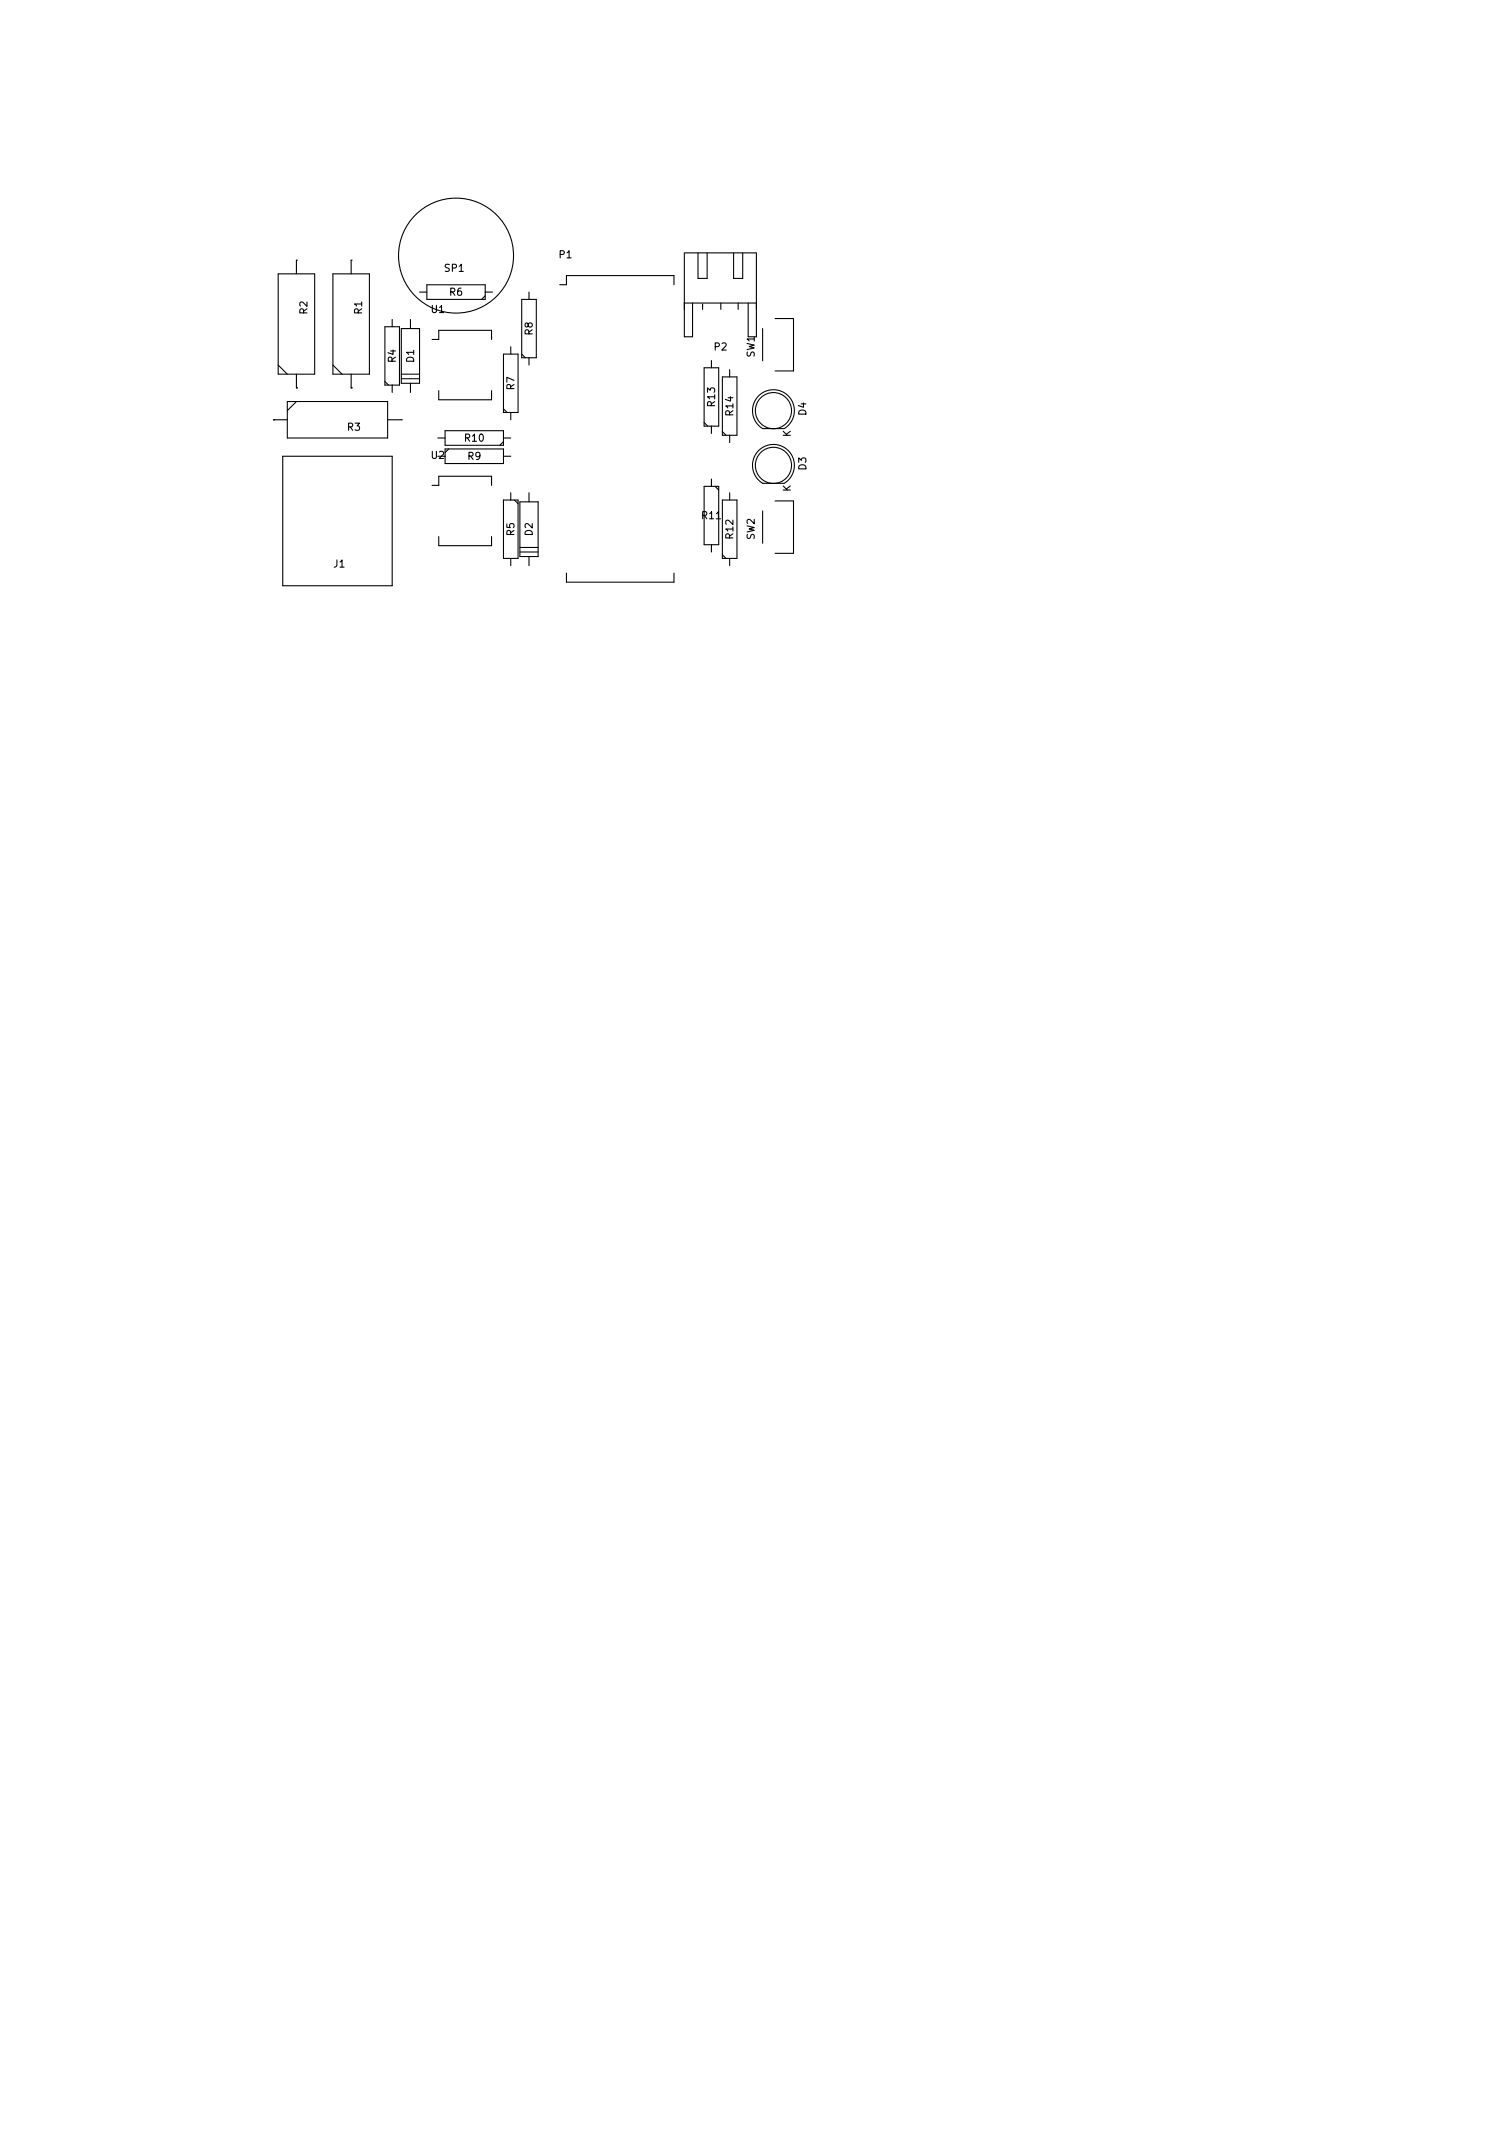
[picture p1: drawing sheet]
<svg xmlns="http://www.w3.org/2000/svg" width="210mm" height="297mm" viewBox="0 0 210 297" stroke-linecap="round" stroke-linejoin="round" font-family="sans-serif">
<defs><g id="words">
<g font-size="1.4">
<text x="77.9" y="36">P1</text>
<text x="61.9" y="37.8">SP1</text>
<text x="62.6" y="41.2">R6</text>
<text x="42.8" y="43.7" transform="rotate(-90 42.8 43.7)">R2</text>
<text x="50.4" y="43.7" transform="rotate(-90 50.4 43.7)">R1</text>
<text x="60.1" y="43.6">U1</text>
<text x="74.2" y="46.6" transform="rotate(-90 74.2 46.6)">R8</text>
<text x="55.1" y="50.5" transform="rotate(-90 55.1 50.5)">R4</text>
<text x="57.7" y="50.5" transform="rotate(-90 57.7 50.5)">D1</text>
<text x="99.5" y="48.8">P2</text>
<text x="105.1" y="49.8" transform="rotate(-90 105.1 49.8)">SW1</text>
<text x="48.4" y="60">R3</text>
<text x="71.6" y="54.3" transform="rotate(-90 71.6 54.3)">R7</text>
<text x="99.6" y="56.6" transform="rotate(-90 99.6 56.6)">R13</text>
<text x="102.1" y="57.8" transform="rotate(-90 102.1 57.8)">R14</text>
<text x="112.3" y="57.8" transform="rotate(-90 112.3 57.8)">D4</text>
<text x="60.1" y="63.9">U2</text>
<text x="64.8" y="61.5">R10</text>
<text x="65.1" y="64">R9</text>
<text x="110.1" y="60.9" transform="rotate(-90 110.1 60.9)">K</text>
<text x="112.3" y="65.4" transform="rotate(-90 112.3 65.4)">D3</text>
<text x="110.1" y="68.5" transform="rotate(-90 110.1 68.5)">K</text>
<text x="71.6" y="74.6" transform="rotate(-90 71.6 74.6)">R5</text>
<text x="74.2" y="74.6" transform="rotate(-90 74.2 74.6)">D2</text>
<text x="97.8" y="72.3">R11</text>
<text x="102.1" y="75" transform="rotate(-90 102.1 75)">R12</text>
<text x="105.1" y="75.2" transform="rotate(-90 105.1 75.2)">SW2</text>
<text x="46.5" y="79">J1</text>
</g>
</g></defs>
<g fill="none" stroke="#000" stroke-width=".15">
<path d="M38.7 38.1h5.1v14h-5.1zM41.3 36.2h.1M41.3 36.2v1.9M46.4 38.1h5v14h-5zM48.9 36.2h.1M48.9 36.2v1.9M59.4 39.7h8.2v2h-8.2zM77.9 39.7h1v-1.3h14.9v1.3M95.3 35.2v11.7h1.1v-4.7M95.4 35.2h9.9M97.2 35.2v3.6h1.3v-3.6M102.1 35.2v3.6h1.3v-3.6"/>
<path d="M105.3 35.2v11.7M38.1 58.5h.1M38.1 58.5h1.9M38.7 50.8l1.3 1.3M40 55.9h14v5.1h-14zM41.3 54h.1M41.3 52.1v1.9M41.3 55.9l-1.3 1.3M46.4 50.8l1.2 1.3M48.9 54h.1M48.9 52.1v1.9M53.6 45.5h2v8.1h-2z"/>
<path d="M53.6 53.1l.5 .5M54 58.5h1.9M54.6 44.5v1M54.6 53.6v1M55.9 58.5h.1M55.9 52.1h2.5M55.9 45.8h2.5v7.6h-2.5zM55.9 52.7h2.5M57.1 44.5v1.3M57.1 53.4v1.2M58.4 40.7h1M60.2 47.3h.9v-1.3h7.3v1.3"/>
<path d="M61.1 54.4v1.3h7.3v-1.3M62 60h8.1v2h-8.1zM67.6 40.7h1M67.6 41.2l-.5 .5M70.1 49.3h2v8.1h-2zM70.1 56.9l.5 .5M71.1 48.3v1M71.1 57.4v1.1M72.6 41.7h2.1v8.1h-2.1zM72.6 49.3l.6 .5M73.7 40.7v1M73.7 49.8v1"/>
<path d="M95.4 42.2h9.9M97.8 42.3v.8M98 51.2h2.1v8.1h-2.1zM98 58.8l.6 .5M99.1 50.2v1M99.1 59.3v1.1M100.4 42.2v.9M100.6 52.5h2v8.1h-2zM101.6 51.5v1M102.8 42.2v.9M104.2 42.2v4.7M106.2 45.8v4.5"/>
<path d="M107.9 44.4h2.6v7.3h-2.6M109.2 59.7a2.92 2.92 0 0 0 .7-4.4 2.92 2.92 0 0 0-4.4 0 2.92 2.92 0 0 0 .7 4.4h3M39.4 63.5h15.2v18.1h-15.2zM60.2 67.6h.9v-1.3h7.3v1.3M61 61h1M61.1 74.7v1.3h7.3v-1.3M62 62.5h8.1v2.1h-8.1v-1.1M62.5 62.5l-.5 .5M70.1 63.5h1M70.1 69.6h2v8.2h-2zM70.1 61h1M70.1 61.5l-.5 .5"/>
<path d="M71.1 68.6v1M71.1 77.8v1M71.6 69.6l.5 .5M72.4 69.9h2.5v7.6h-2.5zM72.4 76.9h2.5M72.4 76.2h2.5M73.7 68.6v1.3M73.7 77.5v1.3M78.9 79.8v1.3h14.9v-1.3M98 67.7h2.1v8.2h-2.1zM99.1 66.7v1M99.1 75.9v1"/>
<path d="M99.6 67.7l.5 .5M100.6 69.6h2v8.2h-2zM100.6 77.3l.5 .5M100.6 60.1l.5 .5M101.6 60.6v1M101.6 68.6v1M101.6 77.8v1M106.2 71.2v4.5M107.9 69.8h2.6v7.3h-2.6M109.2 67.3a2.92 2.92 0 0 0 .7-4.4 2.92 2.92 0 0 0-4.4 0 2.92 2.92 0 0 0 .7 4.4h3"/>
<circle cx="63.5" cy="35.6" r="8"/>
<circle cx="107.7" cy="57.2" r="2.52"/>
<circle cx="107.7" cy="64.8" r="2.52"/>
</g>
<use href="#words"/>
</svg>
